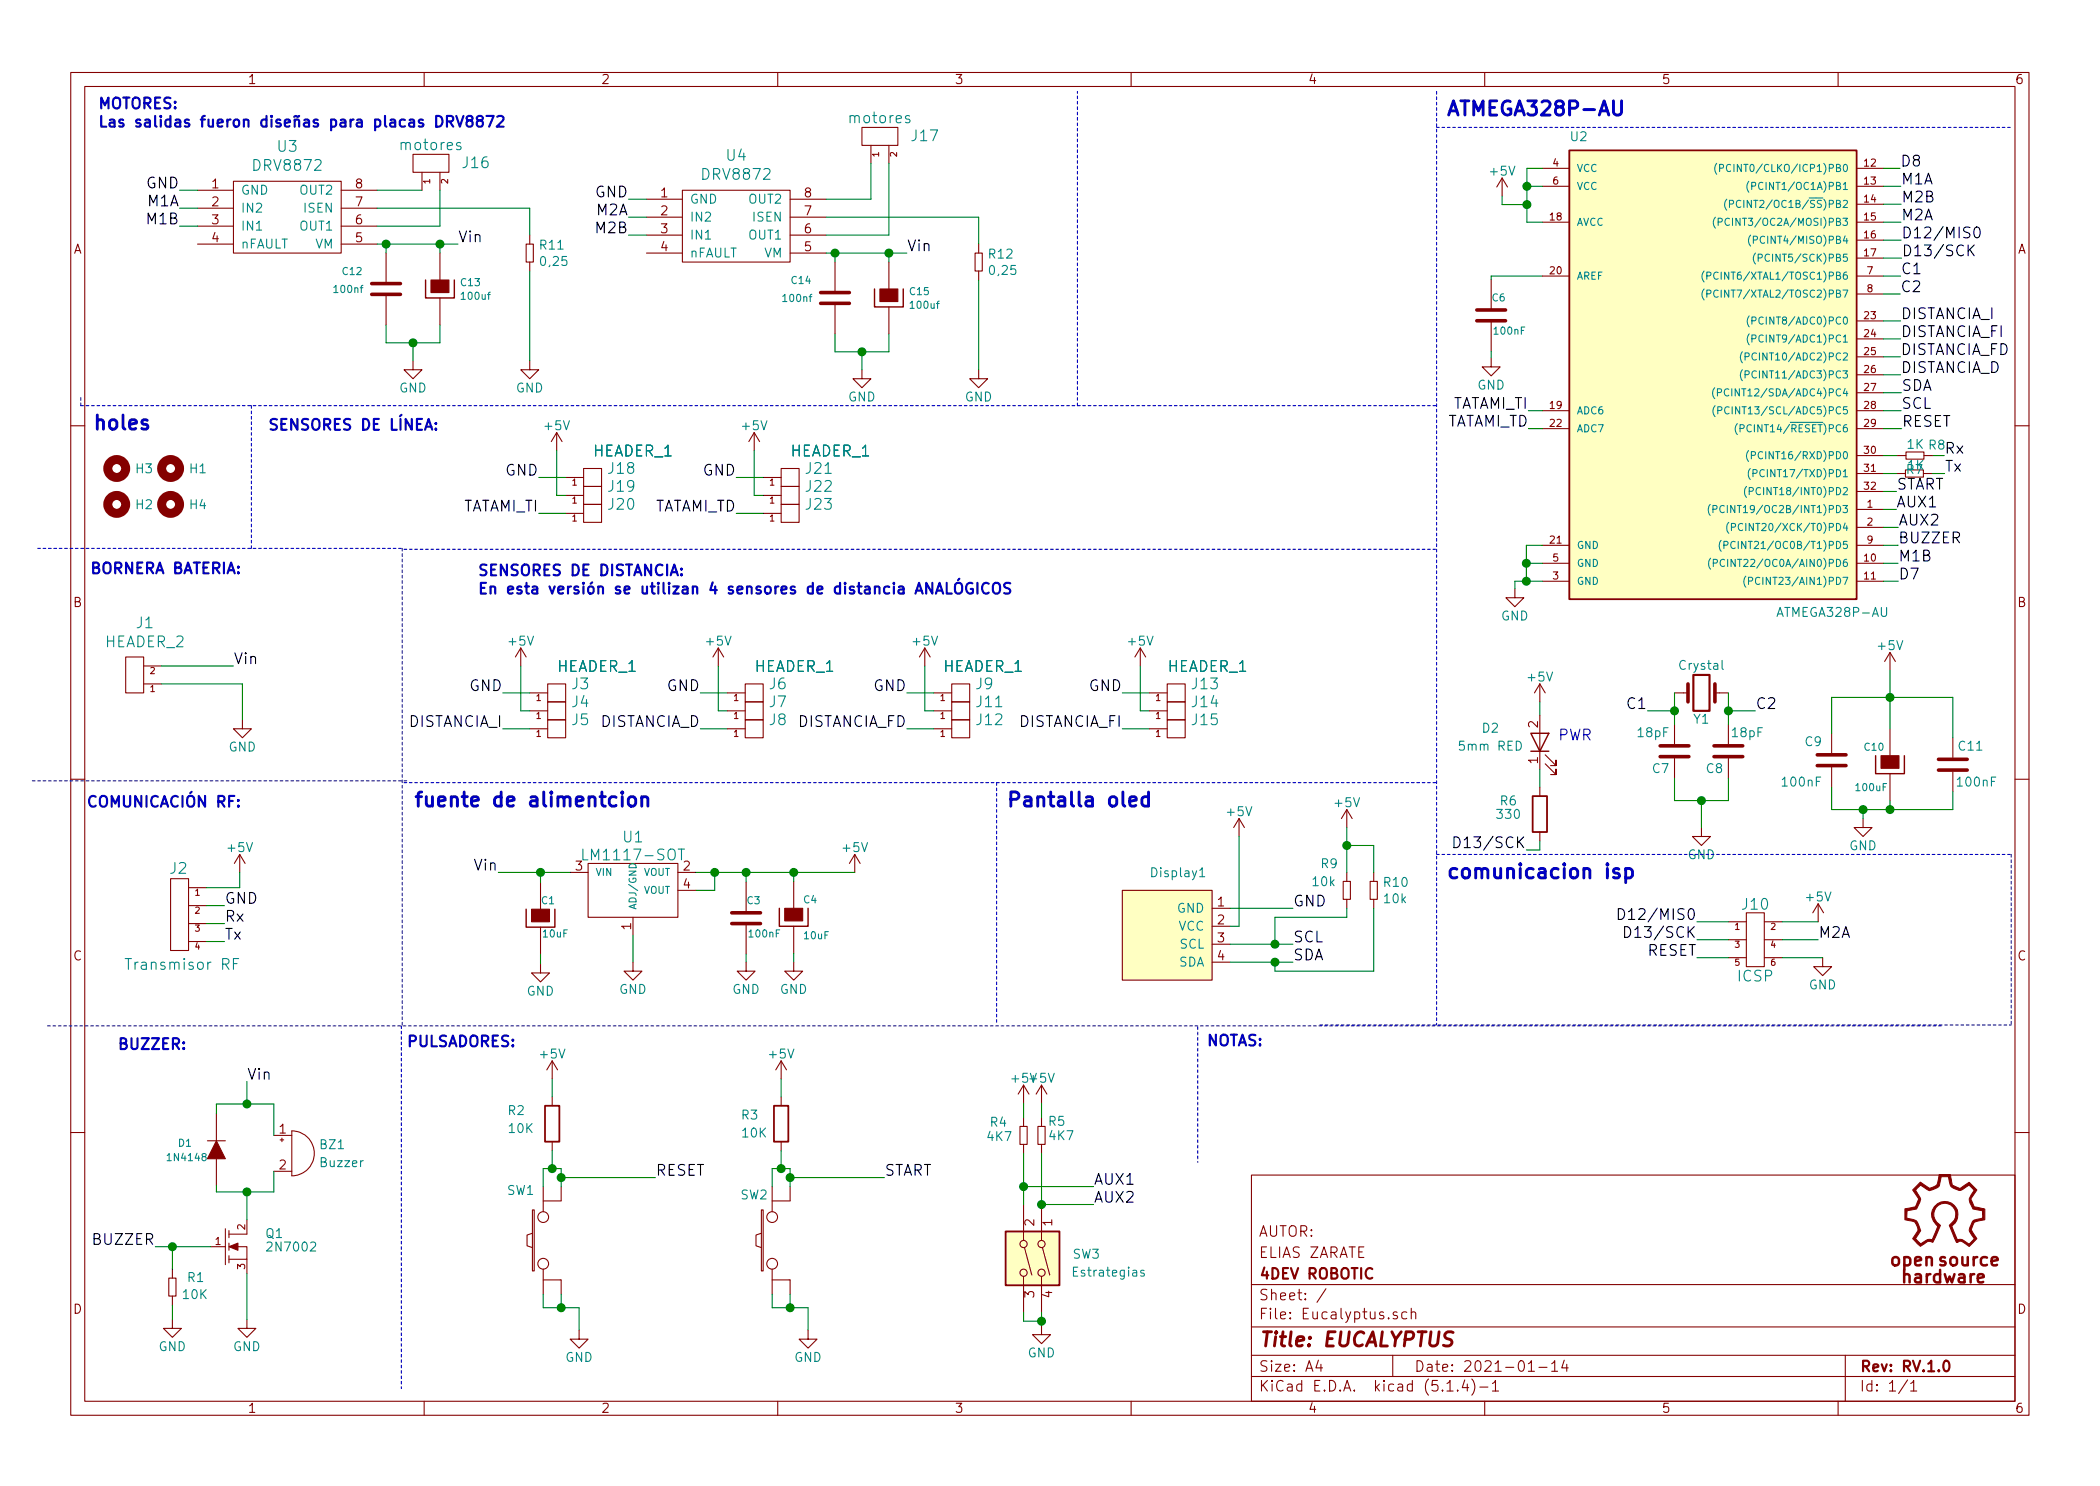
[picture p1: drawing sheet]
<svg xmlns="http://www.w3.org/2000/svg" width="297mm" height="210mm" viewBox="0 0 297 210" stroke-linecap="round" stroke-linejoin="round" font-family="sans-serif">
<defs><g id="words">
<g font-size="2.8" fill="#0000c2">
<text x="204.5" y="16.4">ATMEGA328P-AU</text>
<text x="14.3" y="60.8">holes</text>
<text x="58.4" y="114.2">fuente de alimentcion</text>
<text x="142.2" y="114.2">Pantalla oled</text>
<text x="204.5" y="124.3">comunicacion isp</text>
</g>
<text font-size="2.8" fill="#840000" x="178" y="190.5">Title: EUCALYPTUS</text>
<g font-size="2.5" fill="#840000">
<text x="267.6" y="179.1">open source</text>
<text x="269.4" y="181.6">hardware</text>
</g>
<g font-size="2.1" fill="#0000c2">
<text x="13.8" y="15.4">MOTORES:</text>
<text x="13.8" y="18">Las salidas fueron diseñas para placas DRV8872</text>
<text x="39.2" y="60.9">SENSORES DE LÍNEA:</text>
<text x="12.8" y="81.2">BORNERA BATERIA:</text>
<text x="67.5" y="81.5">SENSORES DE DISTANCIA:</text>
<text x="67.5" y="84.1">En esta versión se utilizan 4 sensores de distancia ANALÓGICOS</text>
<text x="220.3" y="104.8">PWR</text>
<text x="13.2" y="114.2">COMUNICACIÓN RF:</text>
<text x="16.5" y="148.5">BUZZER:</text>
<text x="57.4" y="148.1">PULSADORES:</text>
<text x="170.6" y="148">NOTAS:</text>
</g>
<g font-size="2.1" fill="#008484">
<text x="120.3" y="17.4">motores</text>
<text x="39.3" y="21.5">U3</text>
<text x="56.8" y="21.3">motores</text>
<text x="65.6" y="23.8">J16</text>
<text x="102.8" y="22.8">U4</text>
<text x="129.1" y="20">J17</text>
<text x="36" y="24.2">DRV8872</text>
<text x="99.5" y="25.4">DRV8872</text>
<text x="83.9" y="64.6">HEADER_1</text>
<text x="111.8" y="64.6">HEADER_1</text>
<text x="86.2" y="69.6">J19</text>
<text x="86.2" y="67.1">J18</text>
<text x="114.1" y="69.6">J22</text>
<text x="114.1" y="67.1">J21</text>
<text x="86.2" y="72.1">J20</text>
<text x="114.1" y="72.1">J23</text>
<text x="19.3" y="88.9">J1</text>
<text x="14.9" y="91.6">HEADER_2</text>
<text x="78.8" y="95.1">HEADER_1</text>
<text x="106.8" y="95.1">HEADER_1</text>
<text x="133.4" y="95.1">HEADER_1</text>
<text x="165.2" y="95.1">HEADER_1</text>
<text x="80.9" y="97.5">J3</text>
<text x="80.9" y="100.1">J4</text>
<text x="108.9" y="100.1">J7</text>
<text x="108.9" y="97.5">J6</text>
<text x="138.1" y="97.5">J9</text>
<text x="138.2" y="100.1">J11</text>
<text x="168.7" y="100.1">J14</text>
<text x="168.7" y="97.5">J13</text>
<text x="80.9" y="102.6">J5</text>
<text x="108.9" y="102.6">J8</text>
<text x="138.2" y="102.6">J12</text>
<text x="168.7" y="102.6">J15</text>
<text x="88.2" y="119.2">U1</text>
<text x="24.1" y="123.6">J2</text>
<text x="83.1" y="121.7">LM1117-SOT</text>
<text x="246.5" y="128.7">J10</text>
<text x="18.3" y="137.2">Transmisor RF</text>
<text x="245.8" y="138.9">ICSP</text>
</g>
<g font-size="2.1">
<text x="268.8" y="23.6">D8</text>
<text x="20.7" y="26.7">GND</text>
<text x="20.9" y="29.2">M1A</text>
<text x="84.2" y="27.9">GND</text>
<text x="268.9" y="26.1">M1A</text>
<text x="268.9" y="28.6">M2B</text>
<text x="20.9" y="31.7">M1B</text>
<text x="64.8" y="34.3">Vin</text>
<text x="84.4" y="33">M2B</text>
<text x="84.4" y="30.5">M2A</text>
<text x="128.3" y="35.6">Vin</text>
<text x="268.9" y="31.2">M2A</text>
<text x="268.9" y="33.7">D12/MIS0</text>
<text x="268.8" y="41.3">C2</text>
<text x="268.8" y="38.8">C1</text>
<text x="269" y="36.3">D13/SCK</text>
<text x="268.8" y="45.2">DISTANCIA_I</text>
<text x="268.8" y="47.7">DISTANCIA_FI</text>
<text x="268.8" y="50.2">DISTANCIA_FD</text>
<text x="268.8" y="52.8">DISTANCIA_D</text>
<text x="205.1" y="57.9">TATAMI_TI</text>
<text x="268.9" y="57.9">SCL</text>
<text x="268.9" y="55.3">SDA</text>
<text x="204.2" y="60.4">TATAMI_TD</text>
<text x="269" y="60.4">RESET</text>
<text x="275" y="64.2">Rx</text>
<text x="71.5" y="67.3">GND</text>
<text x="99.4" y="67.3">GND</text>
<text x="268.2" y="71.8">AUX1</text>
<text x="268.2" y="69.3">START</text>
<text x="275.1" y="66.7">Tx</text>
<text x="65.1" y="72.4">TATAMI_TI</text>
<text x="92.1" y="72.4">TATAMI_TD</text>
<text x="268.5" y="76.9">BUZZER</text>
<text x="268.5" y="74.4">AUX2</text>
<text x="268.5" y="79.4">M1B</text>
<text x="268.5" y="82">D7</text>
<text x="33" y="94">Vin</text>
<text x="66.4" y="97.8">GND</text>
<text x="94.3" y="97.8">GND</text>
<text x="123.5" y="97.8">GND</text>
<text x="154" y="97.8">GND</text>
<text x="230.3" y="100.3">C1</text>
<text x="248.3" y="100.3">C2</text>
<text x="57.8" y="102.9">DISTANCIA_I</text>
<text x="84.8" y="102.9">DISTANCIA_D</text>
<text x="112.7" y="102.9">DISTANCIA_FD</text>
<text x="144.1" y="102.9">DISTANCIA_FI</text>
<text x="67.2" y="123.2">Vin</text>
<text x="206.9" y="120">D13/SCK</text>
<text x="31.7" y="127.9">GND</text>
<text x="31.7" y="130.4">Rx</text>
<text x="182.9" y="128.3">GND</text>
<text x="230.6" y="130.2">D12/MIS0</text>
<text x="31.7" y="133">Tx</text>
<text x="182.9" y="135.9">SDA</text>
<text x="182.9" y="133.3">SCL</text>
<text x="231.1" y="132.7">D13/SCK</text>
<text x="232.9" y="135.2">RESET</text>
<text x="257.2" y="132.7">M2A</text>
<text x="34.9" y="152.8">Vin</text>
<text x="92.7" y="166.4">RESET</text>
<text x="125.1" y="166.4">START</text>
<text x="154.7" y="167.6">AUX1</text>
<text x="154.7" y="170.2">AUX2</text>
<text x="13.4" y="176.1">BUZZER</text>
</g>
<g font-size="2.1" fill="#840000">
<text x="178" y="178">ELIAS ZARATE</text>
<text x="178" y="175">AUTOR:</text>
<text x="178" y="184">Sheet: /</text>
<text x="178" y="181">4DEV ROBOTIC</text>
<text x="178" y="186.7">File: Eucalyptus.sch</text>
<text x="178" y="196.9">KiCad E.D.A. kicad (5.1.4)-1</text>
<text x="178" y="194.1">Size: A4</text>
<text x="200" y="194.1">Date: 2021-01-14</text>
<text x="263" y="194.1">Rev: RV.1.0</text>
<text x="263" y="196.9">Id: 1/1</text>
</g>
<g font-size="1.8" fill="#840000">
<text x="35" y="11.9">1</text>
<text x="85" y="11.9">2</text>
<text x="135" y="11.9">3</text>
<text x="185" y="11.9">4</text>
<text x="235" y="11.9">5</text>
<text x="285" y="11.9">6</text>
<text x="30" y="26.7">1</text>
<text x="30" y="29.2">2</text>
<text x="50.3" y="29.2">7</text>
<text x="50.3" y="26.7">8</text>
<text x="93.5" y="27.9">1</text>
<text x="113.8" y="27.9">8</text>
<text x="10.4" y="35.9">A</text>
<text x="30" y="31.7">3</text>
<text x="30" y="34.3">4</text>
<text x="50.3" y="34.3">5</text>
<text x="50.3" y="31.7">6</text>
<text x="93.5" y="30.5">2</text>
<text x="93.5" y="33">3</text>
<text x="93.5" y="35.6">4</text>
<text x="113.8" y="35.6">5</text>
<text x="113.8" y="33">6</text>
<text x="113.8" y="30.5">7</text>
<text x="285.4" y="35.9">A</text>
<text x="10.4" y="85.9">B</text>
<text x="285.4" y="85.9">B</text>
<text x="217.6" y="103" transform="rotate(-90 217.6 103)">2</text>
<text x="217.6" y="108" transform="rotate(-90 217.6 108)">1</text>
<text x="81.4" y="123.2">3</text>
<text x="96.7" y="123.2">2</text>
<text x="96.7" y="125.7">4</text>
<text x="89.3" y="131.5" transform="rotate(-90 89.3 131.5)">1</text>
<text x="172.2" y="128.3">1</text>
<text x="172.2" y="130.8">2</text>
<text x="10.4" y="135.9">C</text>
<text x="172.2" y="133.3">3</text>
<text x="172.2" y="135.9">4</text>
<text x="285.4" y="135.9">C</text>
<text x="39.5" y="160.4">1</text>
<text x="39.5" y="165.5">2</text>
<text x="146.3" y="173.5" transform="rotate(-90 146.3 173.5)">2</text>
<text x="148.8" y="173.5" transform="rotate(-90 148.8 173.5)">1</text>
<text x="10.4" y="185.9">D</text>
<text x="146.3" y="183.6" transform="rotate(-90 146.3 183.6)">3</text>
<text x="148.8" y="183.6" transform="rotate(-90 148.8 183.6)">4</text>
<text x="285.4" y="185.9">D</text>
<text x="35" y="199.9">1</text>
<text x="85" y="199.9">2</text>
<text x="135" y="199.9">3</text>
<text x="185" y="199.9">4</text>
<text x="235" y="199.9">5</text>
<text x="285" y="199.9">6</text>
</g>
<g font-size="1.8" fill="#008484">
<text x="222.2" y="20">U2</text>
<text x="34" y="27.6">GND</text>
<text x="42.5" y="27.6">OUT2</text>
<text x="97.5" y="28.8">GND</text>
<text x="106" y="28.8">OUT2</text>
<text x="210.9" y="24.9">+5V</text>
<text x="34" y="30.1">IN2</text>
<text x="34" y="32.6">IN1</text>
<text x="34" y="35.2">nFAULT</text>
<text x="42.5" y="32.6">OUT1</text>
<text x="43.1" y="30.1">ISEN</text>
<text x="44.6" y="35.2">VM</text>
<text x="76.4" y="35.3">R11</text>
<text x="97.5" y="31.4">IN2</text>
<text x="97.5" y="33.9">IN1</text>
<text x="106" y="33.9">OUT1</text>
<text x="106.6" y="31.4">ISEN</text>
<text x="76.6" y="37.6">0,25</text>
<text x="97.5" y="36.4">nFAULT</text>
<text x="108.1" y="36.4">VM</text>
<text x="139.9" y="36.6">R12</text>
<text x="140.1" y="38.9">0,25</text>
<text x="56.5" y="55.5">GND</text>
<text x="73" y="55.5">GND</text>
<text x="120" y="56.8">GND</text>
<text x="136.5" y="56.8">GND</text>
<text x="209" y="55.1">GND</text>
<text x="77.1" y="60.9">+5V</text>
<text x="105.1" y="60.9">+5V</text>
<text x="269.8" y="63.5">1K R8</text>
<text x="19.3" y="67">H3</text>
<text x="26.9" y="67">H1</text>
<text x="269.9" y="66.5">1K</text>
<text x="19.3" y="72.1">H2</text>
<text x="26.9" y="72.1">H4</text>
<text x="212.3" y="87.8">GND</text>
<text x="251.7" y="87.3">ATMEGA328P-AU</text>
<text x="72.1" y="91.4">+5V</text>
<text x="100" y="91.4">+5V</text>
<text x="129.2" y="91.4">+5V</text>
<text x="159.7" y="91.4">+5V</text>
<text x="237.7" y="94.8">Crystal</text>
<text x="265.7" y="92">+5V</text>
<text x="216.2" y="96.4">+5V</text>
<text x="32.3" y="106.3">GND</text>
<text x="206.7" y="106.2">5mm RED</text>
<text x="209.7" y="103.7">D2</text>
<text x="231.7" y="104.3">18pF</text>
<text x="239.6" y="102.4">Y1</text>
<text x="245.1" y="104.3">18pF</text>
<text x="255.4" y="105.6">C9</text>
<text x="277.1" y="106.2">C11</text>
<text x="212.2" y="114">R6</text>
<text x="233.8" y="109.4">C7</text>
<text x="241.4" y="109.4">C8</text>
<text x="252.2" y="111.3">100nF</text>
<text x="277" y="111.3">100nF</text>
<text x="173.7" y="115.5">+5V</text>
<text x="188.9" y="114.2">+5V</text>
<text x="211.9" y="115.9">330</text>
<text x="32.3" y="120.6">+5V</text>
<text x="119.3" y="120.6">+5V</text>
<text x="163" y="124.1">Display1</text>
<text x="185.8" y="125.4">10k</text>
<text x="186.9" y="122.9">R9</text>
<text x="195.8" y="125.5">R10</text>
<text x="238.7" y="121.6">GND</text>
<text x="261.6" y="120.3">GND</text>
<text x="166.5" y="129.2">GND</text>
<text x="166.7" y="131.7">VCC</text>
<text x="195.9" y="127.8">10k</text>
<text x="255.6" y="127.6">+5V</text>
<text x="166.7" y="136.8">SDA</text>
<text x="166.9" y="134.2">SCL</text>
<text x="74.5" y="140.9">GND</text>
<text x="87.6" y="140.6">GND</text>
<text x="103.6" y="140.6">GND</text>
<text x="110.3" y="140.6">GND</text>
<text x="255.9" y="140">GND</text>
<text x="76.5" y="149.8">+5V</text>
<text x="108.9" y="149.8">+5V</text>
<text x="143.2" y="153.2">+5V+5V</text>
<text x="71.9" y="157.8">R2</text>
<text x="72" y="160.3">10K</text>
<text x="104.9" y="158.4">R3</text>
<text x="105.1" y="161">10K</text>
<text x="139.7" y="161.5">4K7</text>
<text x="140.1" y="159.4">R4</text>
<text x="148.4" y="159.3">R5</text>
<text x="148.5" y="161.3">4K7</text>
<text x="45.3" y="162.6">BZ1</text>
<text x="45.4" y="165.1">Buzzer</text>
<text x="71.8" y="169.1">SW1</text>
<text x="104.8" y="169.7">SW2</text>
<text x="37.6" y="175.2">Q1</text>
<text x="38.1" y="177.1">2N7002</text>
<text x="151.8" y="178.1">SW3</text>
<text x="25.9" y="183.8">10K</text>
<text x="26.6" y="181.4">R1</text>
<text x="152.1" y="180.6">Estrategias</text>
<text x="22.4" y="191.2">GND</text>
<text x="33" y="191.2">GND</text>
<text x="80" y="192.7">GND</text>
<text x="112.3" y="192.7">GND</text>
<text x="145.4" y="192.1">GND</text>
</g>
<text font-size="1.8" x="269.7" y="67.1">R7</text>
<g font-size="1.4" fill="#840000">
<text x="219.7" y="23.6">4</text>
<text x="263.7" y="23.6">12</text>
<text x="219.7" y="26.1">6</text>
<text x="263.7" y="26.1">13</text>
<text x="263.7" y="28.6">14</text>
<text x="219.3" y="31.2">18</text>
<text x="263.7" y="31.2">15</text>
<text x="263.7" y="33.7">16</text>
<text x="219.3" y="38.8">20</text>
<text x="263.7" y="36.3">17</text>
<text x="264.1" y="38.8">7</text>
<text x="264.1" y="41.3">8</text>
<text x="263.7" y="45.2">23</text>
<text x="263.7" y="47.7">24</text>
<text x="263.7" y="50.2">25</text>
<text x="263.7" y="52.8">26</text>
<text x="219.3" y="57.9">19</text>
<text x="263.7" y="55.3">27</text>
<text x="263.7" y="57.9">28</text>
<text x="219.3" y="60.4">22</text>
<text x="263.7" y="60.4">29</text>
<text x="263.7" y="64.2">30</text>
<text x="263.7" y="66.7">31</text>
<text x="263.7" y="69.3">32</text>
<text x="264.1" y="71.8">1</text>
<text x="219.3" y="76.9">21</text>
<text x="264.1" y="74.4">2</text>
<text x="264.1" y="76.9">9</text>
<text x="219.7" y="82">3</text>
<text x="219.7" y="79.4">5</text>
<text x="263.7" y="79.4">10</text>
<text x="263.7" y="82">11</text>
<text x="34.7" y="174" transform="rotate(-90 34.7 174)">2</text>
<text x="30.5" y="176.1">1</text>
<text x="34.7" y="179.6" transform="rotate(-90 34.7 179.6)">3</text>
</g>
<g font-size="1.4" fill="#008484">
<text x="223" y="24.3">VCC</text>
<text x="223" y="26.9">VCC</text>
<text x="244.9" y="24.3">(PCINT0/CLKO/ICP1)PB0</text>
<text x="246.3" y="29.4">(PCINT2/OC1B/SS)PB2</text>
<text x="248.5" y="26.9">(PCINT1/OC1A)PB1</text>
<text x="223" y="31.9">AVCC</text>
<text x="244.5" y="31.9">(PCINT3/OC2A/MOSI)PB3</text>
<text x="248.9" y="34.5">(PCINT4/MISO)PB4</text>
<text x="47.4" y="41.4">100nf</text>
<text x="48.5" y="38.9">C12</text>
<text x="65.3" y="40.5">C13</text>
<text x="112" y="40.2">C14</text>
<text x="128.8" y="41.8">C15</text>
<text x="223" y="39.6">AREF</text>
<text x="242.9" y="39.6">(PCINT6/XTAL1/TOSC1)PB6</text>
<text x="249.5" y="37">(PCINT5/SCK)PB5</text>
<text x="65.4" y="42.4">100uf</text>
<text x="110.9" y="42.7">100nf</text>
<text x="128.9" y="43.7">100uf</text>
<text x="211.1" y="42.6">C6</text>
<text x="211.5" y="47.3">100nF</text>
<text x="242.9" y="42.1">(PCINT7/XTAL2/TOSC2)PB7</text>
<text x="248.6" y="45.9">(PCINT8/ADC0)PC0</text>
<text x="247.8" y="51">(PCINT10/ADC2)PC2</text>
<text x="247.8" y="53.5">(PCINT11/ADC3)PC3</text>
<text x="248.6" y="48.5">(PCINT9/ADC1)PC1</text>
<text x="223" y="58.6">ADC6</text>
<text x="244.4" y="56.1">(PCINT12/SDA/ADC4)PC4</text>
<text x="244.6" y="58.6">(PCINT13/SCL/ADC5)PC5</text>
<text x="223" y="61.2">ADC7</text>
<text x="247" y="61.2">(PCINT14/RESET)PC6</text>
<text x="248.7" y="65">(PCINT16/RXD)PD0</text>
<text x="248.6" y="70">(PCINT18/INT0)PD2</text>
<text x="248.9" y="67.5">(PCINT17/TXD)PD1</text>
<text x="223" y="77.7">GND</text>
<text x="244.3" y="72.6">(PCINT19/OC2B/INT1)PD3</text>
<text x="245.7" y="77.7">(PCINT21/OC0B/T1)PD5</text>
<text x="246.7" y="75.1">(PCINT20/XCK/T0)PD4</text>
<text x="223" y="82.7">GND</text>
<text x="223" y="80.2">GND</text>
<text x="244.1" y="80.2">(PCINT22/OC0A/AIN0)PD6</text>
<text x="248.5" y="82.7">(PCINT23/AIN1)PD7</text>
<text x="263.8" y="106.2">C10</text>
<text x="262.6" y="111.9">100uF</text>
<text x="84.2" y="123.9">VIN</text>
<text x="91" y="123.9">VOUT</text>
<text x="76.6" y="127.9">C1</text>
<text x="90" y="128.8" transform="rotate(-90 90 128.8)">ADJ/GND</text>
<text x="91" y="126.5">VOUT</text>
<text x="105.7" y="127.9">C3</text>
<text x="113.7" y="127.8">C4</text>
<text x="76.9" y="132.6">10uF</text>
<text x="106.1" y="132.6">100nF</text>
<text x="113.8" y="132.9">10uF</text>
<text x="24" y="164.3">1N4148</text>
<text x="25.3" y="162.2">D1</text>
</g>
<g font-size="1.2" fill="#840000">
<text x="124.3" y="22.2" transform="rotate(-90 124.3 22.2)">1</text>
<text x="126.9" y="22.2" transform="rotate(-90 126.9 22.2)">2</text>
<text x="60.8" y="26" transform="rotate(-90 60.8 26)">1</text>
<text x="63.4" y="26" transform="rotate(-90 63.4 26)">2</text>
<text x="80.9" y="71.2">1</text>
<text x="80.9" y="68.7">1</text>
<text x="108.9" y="71.2">1</text>
<text x="108.9" y="68.7">1</text>
<text x="80.9" y="73.8">1</text>
<text x="108.9" y="73.8">1</text>
<text x="21.3" y="95.4">2</text>
<text x="21.3" y="97.9">1</text>
<text x="75.9" y="99.2">1</text>
<text x="75.9" y="101.7">1</text>
<text x="103.8" y="101.7">1</text>
<text x="103.8" y="99.2">1</text>
<text x="133" y="101.7">1</text>
<text x="133" y="99.2">1</text>
<text x="163.5" y="101.7">1</text>
<text x="163.5" y="99.2">1</text>
<text x="75.9" y="104.3">1</text>
<text x="103.8" y="104.3">1</text>
<text x="133" y="104.3">1</text>
<text x="163.5" y="104.3">1</text>
<text x="27.6" y="126.7">1</text>
<text x="27.6" y="129.3">2</text>
<text x="27.6" y="131.8">3</text>
<text x="245.4" y="131.6">1</text>
<text x="250.5" y="131.6">2</text>
<text x="27.6" y="134.4">4</text>
<text x="245.4" y="134.1">3</text>
<text x="245.4" y="136.6">5</text>
<text x="250.5" y="134.1">4</text>
<text x="250.5" y="136.6">6</text>
</g>
</g></defs>
<g fill="none" stroke="#840000" stroke-width=".15">
<path d="M10 10.3h277v189.9h-277zM12 12.2h273v186.1h-273zM60 10.3v1.9M110 10.3v1.9M121.9 18h5.1v2.6h-5.1zM160 10.3v1.9M210 10.3v1.9M260 10.3v1.9M27.9 26.9h5.1M27.9 29.5h5.1M27.9 32h5.1M27.9 34.5h5.1"/>
<path d="M33 25.6h15.3v10.2h-15.3zM48.3 26.9h5M48.3 29.5h5M48.3 32h5M48.3 34.5h5M54.6 35.8v4.3M58.4 21.8h5.1v2.6h-5.1zM59.7 24.4v2.5M62.2 24.4v2.5M62.2 35.8v3.8M74.4 34.5h1v2.6h-1zM74.9 33.3v1.2"/>
<path d="M74.9 37.1v1.2M91.4 28.2h5.1M91.4 30.7h5.1M91.4 33.3h5.1M91.4 35.8h5.1M96.5 26.9h15.3v10.2h-15.3zM111.8 28.2h5M111.8 30.7h5M111.8 33.3h5M111.8 35.8h5M118.1 37.1v4.3M123.2 20.6v2.5"/>
<path d="M125.7 20.6v2.5M125.7 37.1v3.8M137.9 35.8h1v2.5h-1zM138.4 34.5v1.3M138.4 38.3v1.3M210.9 39.5v4.4M212.5 25.2l-.8 1.3M212.5 25.2v2.5M212.5 25.2l.7 1.3M218.2 23.8h3.8M218.2 26.4h3.8M218.2 31.4h3.8"/>
<path d="M218.2 39.1h3.8M262.6 23.8h3.8M262.6 26.4h3.8M262.6 28.9h3.8M262.6 31.4h3.8M262.6 34h3.8M262.6 36.5h3.8M262.6 39.1h3.8M54.6 41.7v4.3M58.4 51v1.3h1.3l-1.3 1.3-1.3-1.3h1.3M62.2 42.2v3.8M74.9 51v1.3h1.3l-1.3 1.3-1.2-1.3h1.2"/>
<path d="M118.1 42.9v4.3M121.9 52.3v1.3h1.3l-1.3 1.3-1.3-1.3h1.3M125.7 43.4v3.8M138.4 52.3v1.3h1.3l-1.3 1.3-1.2-1.3h1.2M210.9 50.6v1.3h1.3l-1.3 1.3-1.2-1.3h1.2M210.9 45.4v4.3M218.2 58.1h3.8M262.6 58.1h3.8M262.6 45.4h3.8M262.6 47.9h3.8M262.6 50.5h3.8M262.6 53h3.8"/>
<path d="M262.6 55.6h3.8M262.6 41.6h3.8M10 60.2h2M78.7 61.2l-.7 1.3M78.7 61.2v2.5M78.7 61.2l.8 1.3M80 72.6h2.5M80 70.1h2.5M80 67.6h2.5M82.5 68.8h2.6v2.6h-2.6zM82.5 71.4h2.6v2.5h-2.6zM82.5 66.3h2.6v2.5h-2.6z"/>
<path d="M106.7 61.2l-.8 1.3M106.7 61.2v2.5M106.7 61.2l.7 1.3M107.9 72.6h2.6M107.9 70.1h2.6M107.9 67.6h2.6M110.5 71.4h2.5v2.5h-2.5zM110.5 68.8h2.5v2.6h-2.5zM110.5 66.3h2.5v2.5h-2.5zM218.2 79.7h3.8M218.2 77.2h3.8M218.2 60.6h3.8"/>
<path d="M262.6 64.5h3.8M262.6 72.1h3.8M262.6 79.7h3.8M262.6 74.6h3.8M262.6 77.2h3.8M262.6 60.6h3.8M262.6 67h3.8M262.6 69.5h3.8M268.3 64.5h1.3M269.6 64h2.5v1h-2.5zM272.1 64.5h1.3M285 60.2h2"/>
<path d="M17.8 93h2.5v5h-2.5zM20.3 96.8h2.6M20.3 94.2h2.6M73.7 91.7l-.8 1.3M73.7 91.7v2.5M73.7 91.7l.7 1.3M74.9 98h2.6M77.5 96.8h2.5v2.5h-2.5zM77.5 99.3h2.5v2.5h-2.5zM101.6 91.7l-.8 1.3M101.6 91.7v2.5M101.6 91.7l.8 1.3"/>
<path d="M102.9 98h2.5M105.4 99.3h2.5v2.5h-2.5zM105.4 96.8h2.5v2.5h-2.5zM130.8 91.7l-.8 1.3M130.8 91.7v2.5M130.8 91.7l.8 1.3M132.1 98h2.5M134.6 99.3h2.6v2.5h-2.6zM134.6 96.8h2.6v2.5h-2.6zM161.3 91.7l-.8 1.3M161.3 91.7v2.5M161.3 91.7l.8 1.3"/>
<path d="M162.6 98h2.5M165.1 99.3h2.5v2.5h-2.5zM165.1 96.8h2.5v2.5h-2.5zM214.3 83.3v1.3h1.2l-1.2 1.2-1.3-1.2h1.3M217.8 96.8v2.5M217.8 96.8l-.8 1.2M217.8 96.8l.8 1.2M218.2 82.2h3.8M236.9 98h1.9M242.6 98h1.9M262.6 82.2h3.8M267.3 92.3l-.7 1.3"/>
<path d="M267.3 92.3v2.6M267.3 92.3l.8 1.3M10 110.3h2M34.3 101.8v1.3h1.3l-1.3 1.3-1.3-1.3h1.3M74.9 103.1h2.6M74.9 100.6h2.6M77.5 101.8h2.5v2.6h-2.5zM102.9 103.1h2.5M102.9 100.6h2.5M105.4 101.8h2.5v2.6h-2.5zM132.1 103.1h2.5M132.1 100.6h2.5"/>
<path d="M134.6 101.8h2.6v2.6h-2.6zM162.6 103.1h2.5M162.6 100.6h2.5M165.1 101.8h2.5v2.6h-2.5zM175.3 115.8l-.8 1.3M175.3 115.8v2.6M175.3 115.8l.7 1.3M190.5 114.5l-.8 1.3M190.5 114.5v2.6M190.5 114.5l.8 1.3M217.8 101.2v7.6M217.8 111.4v1.2"/>
<path d="M217.8 117.7v1.3M218.6 108.1l1.5 1.5v-.8v.8h-.8M218.6 106.8l1.5 1.5v-.7v.7h-.8M236.9 102.5v2.8M236.9 107.3v2.8M240.7 117.1v1.3h1.2l-1.2 1.2-1.3-1.2h1.3M244.5 102.5v2.8M244.5 107.3v2.8M259.1 103.8v2.7M259.1 108.6v2.8M263.5 115.8v1.3h1.3l-1.3 1.3-1.2-1.3h1.2M267.3 103.1v3.8"/>
<path d="M267.3 109.5v3.8M276.2 104.4v2.8M276.2 109.2v2.8M285 110.3h2M24.1 124.3h2.6v10.2h-2.6zM26.7 125.6h2.5M26.7 128.1h2.5M26.7 130.7h2.5M26.7 133.2h2.5M33.9 120.9l-.8 1.3M33.9 120.9v2.5M33.9 120.9l.8 1.3"/>
<path d="M76.5 136.4v1.3h1.2l-1.2 1.2-1.3-1.2h1.3M76.5 124.8v3.8M76.5 131.2v3.8M80.6 123.4h2.6M83.2 122.2h12.7v7.6h-12.7zM89.5 136.1v1.3h1.3l-1.3 1.3-1.2-1.3h1.2M89.5 129.8v2.5M95.9 123.4h2.5M95.9 126h2.5M105.5 136.1v1.3h1.3l-1.3 1.3-1.2-1.3h1.2M105.5 124.8v4.4M105.5 130.7v4.3"/>
<path d="M112.3 136.1v1.3h1.2l-1.2 1.3-1.3-1.3h1.3M112.3 124.7v3.8M112.3 131.1v3.8M120.9 120.9l-.8 1.3M120.9 120.9v2.5M120.9 120.9l.8 1.3M158.7 126h12.7v12.7h-12.7zM171.4 128.5h2.6M171.4 131.1h2.6M171.4 133.6h2.6M171.4 136.1h2.6M190 124.7h1v2.5h-1z"/>
<path d="M190.5 123.4v1.3M190.5 127.2v1.3M193.8 124.7h1v2.5h-1zM194.3 123.4v1.3M194.3 127.2v1.3M244.5 130.4h2.5M244.5 133h2.5M244.5 135.5h2.5M247 129.2h2.6v7.6h-2.6zM249.6 130.4h2.5M249.6 133h2.5M249.6 135.5h2.5"/>
<path d="M257.2 127.9l-.8 1.3M257.2 127.9v2.5M257.2 127.9l.7 1.3M257.8 135.5v1.3h1.3l-1.3 1.2-1.3-1.2h1.3M30.6 157.6v3.8M78.1 150.1v2.5M78.1 155.2v1.3M78.1 150.1l-.8 1.3M78.1 150.1l.8 1.3M110.5 150.1v2.5M110.5 155.2v1.3M110.5 150.1l-.8 1.3"/>
<path d="M110.5 150.1l.8 1.3M144.3 159.4h1v2.5h-1zM144.8 153.5v2.6M144.8 158.1v1.3M144.8 153.5l-.8 1.3M144.8 153.5l.7 1.3M146.8 159.4h1v2.5h-1zM147.3 153.5v2.6M147.3 158.1v1.3M147.3 153.5l-.7 1.3M147.3 153.5l.8 1.3M10 160.2h2"/>
<path d="M24.4 179.6v1.2M29.3 161.4h2.6M29.8 176.4h2.1M30.6 164v3.8M33.7 176.4h1.2v1.8h-2.5M34.9 172.6v2h-2.5M34.9 178.2v2M38.7 160.6h2.6M38.7 165.7h2.6M39.6 161.3h.5M39.9 161v.5M41.3 160a3.2 3.2 0 0 1 3.1 3.2 3.2 3.2 0 0 1-3.1 3.2z"/>
<path d="M75.3 171.2h.3v8.6h-.3zM75.3 174.5l-.8 .2v1.6l.8 .2M76.8 169.9h2.6M76.8 167.9v3.5M76.8 179.6v3.5M78.1 161.5v1.3M79.4 167.9v2M107.7 171.2h.2v8.6h-.2zM107.7 174.5l-.8 .2v1.6l.8 .2M109.2 169.9h2.6M109.2 167.9v3.5M109.2 179.6v3.5"/>
<path d="M110.5 161.5v1.3M111.8 167.9v2M144.8 161.9v1.3M144.8 170.4v5.1M144.9 176.5l1 3.9M147.3 161.9v1.3M147.3 170.4v5.1M147.4 176.5l1.1 3.9M177 166.3h108v32h-108zM285 160.2h2M23.9 180.8h1v2.6h-1zM24.4 186.7v1.3h1.3l-1.3 1.2-1.3-1.2h1.3"/>
<path d="M24.4 183.4v1.3M34.9 186.7v1.3h1.3l-1.3 1.2-1.2-1.2h1.2M60 198.3v1.9M76.8 181.1h2.6M79.4 181.1v2M81.9 188.2v1.3h1.3l-1.3 1.2-1.3-1.2h1.3M109.2 181.1h2.6M110 198.3v1.9M111.8 181.1v2M114.3 188.2v1.3h1.3l-1.3 1.2-1.3-1.2h1.3M144.8 180.6v5.1M147.3 187.6v1.2h1.3l-1.3 1.3-1.3-1.3h1.3"/>
<path d="M147.3 180.6v5.1M160 198.3v1.9M177 194.8h108M177 191.8h108M177 187.8h108M177 181.8h108M186.5 192.5l-.4 1h1M186.8 193v1M187.6 182.3l-1.3 2M197 191.8v3M197.6 185.7l-.3-.1-.2 .3a.48 .48 0 0 0 .5 .3l.1 .1-.1 .2-.1 .1-.4-.1M199 185.7a.53 .53 0 0 0-.7 0v.8a.53 .53 0 0 0 .7 0"/>
<path d="M199.6 185.7a.38 .38 0 0 1 .7 .1v.8M199.6 185.1v1.5M204.7 196.8h.8M206.2 196.7v.1l-.1-.1h.1v.1M207.2 195.2l-.4 1.1h.9M207.5 195.8v1M208.2 195.1a1.71 1.71 0 0 1 0 2.3M209.3 196.3h1.2M210 198.3v1.9M211.1 195.8l.3-.3 .1-.2v1.5M211.1 196.8h.9M216.2 194h.8"/>
<path d="M217.7 193.5h1.1M219.5 193l.4-.5v1.5M219.5 194h.8M221.3 192.5l-.4 1h.9M221.6 193v1M260 198.3v1.9M261 191.8v6.5M269.8 195.2l-1.2 2M270.3 195.8l.3-.3 .1-.2v1.5M270.3 196.8h.8"/>
<circle cx="76.8" cy="172.2" r=".76"/>
<circle cx="76.8" cy="178.8" r=".76"/>
<circle cx="109.2" cy="172.2" r=".76"/>
<circle cx="109.2" cy="178.8" r=".76"/>
<circle cx="144.8" cy="176" r=".51"/>
<circle cx="147.3" cy="176" r=".51"/>
<circle cx="144.8" cy="180.1" r=".51"/>
<circle cx="147.3" cy="180.1" r=".51"/>
</g>
<path d="M239.5 95.5h2.3v5.1h-2.3zM275.1 192.6a.36 .36 0 0 1 .6 .2 .77 .77 0 0 1-.5 1.2 1 1 0 0 1-.1-1.4z" fill="none" stroke="#840000" stroke-width=".3"/>
<path d="M205.5 188.5l-.7-.1a.5 .5 0 0 0-.4 .5 .5 .5 0 0 0 .3 .5l.4 .1a.48 .48 0 0 1 .3 .5 .48 .48 0 0 1-.5 .4l-.7-.1" fill="none" stroke="#840000" stroke-width=".41"/>
<g fill="#840000" stroke="#840000" stroke-width=".15">
<path d="M31.9 173.9v5z"/>
<path d="M32.4 177.7v1z"/>
<path d="M32.4 175.9v1z"/>
<path d="M32.4 174.1v1z"/>
<path d="M32.4 176.4l1.3-.5v1z"/>
<path d="M61 39.6h2.5v1.8h-2.5z"/>
<path d="M124.5 40.9h2.5v1.8h-2.5z"/>
<path d="M30.6 161.4l1.3 2.6h-2.6z"/>
<path d="M111 128.5h2.5v1.8h-2.5z"/>
<path d="M75.2 128.6h2.5v1.8h-2.5z"/>
<path d="M266.1 106.9h2.5v1.8h-2.5z"/>
</g>
<path d="M271.6 167.3l1.3 .8 .5-.1a1.01 1.01 0 0 0 .8-1.2l.1-.6h1.6l.2 1.5 1.1 .5 1.3-.9 1.1 1.1-.8 1.2 .4 1.2 1.2 .2v.9v-.6l-1.3-.2a2.71 2.71 0 0 1-.6-1.5l.7-1.2-.7-.7-.9 .6a1.45 1.45 0 0 1-1.6-.4l-.2-.3-.2-1.1h-1l-.2 .9a.81 .81 0 0 1-.8 .8l-.3 .1a.85 .85 0 0 1-1-.2l-.6-.4-.1 .1-.6 .6 .3 .6a.99 .99 0 0 1 .1 1.5l-.3 .6-1.4 .2v1.1l.5 .1a1.21 1.21 0 0 1 1.3 1.1l.2 .5-.8 1.2 .8 .7 1-.6h.6l.8-1.9a1.9 1.9 0 0 1-.2-3 1.9 1.9 0 0 1 3 .7 2.07 2.07 0 0 1-.8 2.3l.8 1.9h.3a.95 .95 0 0 1 .8 .3l.5 .3 .8-.7-.6-.8a.83 .83 0 0 1 .1-1.2 .8 .8 0 0 1 .8-.8l.8-.1v-1.4l.3 .1v1.5l-1.2 .3a1.47 1.47 0 0 0-.6 1.2l.7 1.2-1.1 1.1-.5-.4a.73 .73 0 0 0-1.2-.2l-.1-.1-1-2.3a1.85 1.85 0 0 0 .9-1.8 1.57 1.57 0 0 0-2.3-1.1 1.57 1.57 0 0 0-.2 2.6l.4 .3-1.1 2.4a.91 .91 0 0 0-1.2 .2l-.6 .3-.4-.4-.7-.6 .4-.6a1.21 1.21 0 0 0-.1-1.8l-1.4-.3v-1.6l1.5-.3 .5-1.1-.9-1.2z" fill="#840000" stroke="#840000" stroke-width=".14"/>
<g fill="none" stroke="#840000" stroke-width=".51">
<path d="M52.6 41.7h4M52.6 40.1h4M116.1 42.9h4M116.1 41.4h4M208.9 45.4h4.1M208.9 43.9h4.1M238.8 96.8v2.5M242.6 96.8v2.5M234.8 105.5h4.1M234.8 107.1h4.1M242.4 105.5h4.1M242.4 107.1h4.1"/>
<path d="M257 106.8h4.1M257 108.3h4.1M274.2 107.4h4.1M274.2 109h4.1M103.5 130.7h4.1M103.5 129.2h4.1"/>
</g>
<path d="M60.2 39.6v2.6h4.1v-2.6M123.7 40.9v2.5h4.1v-2.5M216.5 103.8h2.6l-1.3 2.5zM216.5 106.3h2.6M265.3 106.9v2.6h4.1v-2.6M74.4 128.6v2.6h4.1v-2.6M110.2 128.5v2.6h4.1v-2.6" fill="none" stroke="#840000" stroke-width=".2"/>
<path d="M222 21.3h40.6v63.5h-40.6zM216.8 112.6h2v5.1h-2zM77.1 156.5h2v5h-2zM109.5 156.5h2v5h-2zM142.2 174.2h7.7v7.7h-7.7z" fill="none" stroke="#840000" stroke-width=".25"/>
<g fill="none" stroke="#840000" stroke-width="1.3">
<circle cx="16.5" cy="66.3" r="1.27"/>
<circle cx="16.5" cy="71.4" r="1.27"/>
<circle cx="24.1" cy="66.3" r="1.27"/>
<circle cx="24.1" cy="71.4" r="1.27"/>
</g>
<g fill="#ffffc2" stroke="#ffffc2" stroke-width=".14">
<path d="M158.7 126h12.7v12.7h-12.7z"/>
<path d="M222 21.3h40.6v63.5h-40.6z"/>
<path d="M142.2 174.2h7.7v7.7h-7.7z"/>
</g>
<g fill="none" stroke="#008484" stroke-width=".15">
<path d="M128.7 16.4h-.4l-.2 .2v.2l.6 .1v.2v.2l-.2 .1-.4-.1M65.2 20.2h-.4l-.2 .2v.2l.6 .1v.2v.2l-.2 .1-.4-.1M241 38.3a1.13 1.13 0 0 0 0 1.6M241.4 39h.5l.1-.2v-.2l-.6-.1v1M242.6 30.7a1.13 1.13 0 0 0 0 1.6M242.8 23.1a1.2 1.2 0 0 0 0 1.6M243 31.4h.5l.1-.2v-.2l-.6-.1v1M243 38.6a.47 .47 0 0 0-.6 .4 .47 .47 0 0 0 .6 .5v-.1M243.2 23.8l.5-.1v-.4h-.5v1M244.2 28.2a1.13 1.13 0 0 0 0 1.5M244.6 28.9l.5-.1 .1-.1v-.3l-.6-.1v1.1M244.6 31a.47 .47 0 0 0-.6 .4 .47 .47 0 0 0 .6 .4"/>
<path d="M244.8 23.3a.4 .4 0 0 0-.5 0 .4 .4 0 0 0-.1 .5 .37 .37 0 0 0 .2 .4 .37 .37 0 0 0 .4 0M246.2 28.4a.49 .49 0 0 0-.6 .4 .49 .49 0 0 0 .4 .6l.2-.1M247.4 25.6a1.2 1.2 0 0 0 0 1.6M247.6 33.3a1.13 1.13 0 0 0 0 1.5M247.8 26.3h.5v-.4l-.5-.1v1M248 34l.5-.1 .1-.1-.1-.3-.5-.1v1M248.3 35.8a1.13 1.13 0 0 0 0 1.6M248.7 36.5l.5-.1 .1-.1-.1-.3h-.5v1M241 40.9a1.13 1.13 0 0 0 0 1.5M241.4 41.6l.5-.1 .1-.1v-.3l-.6-.1v1.1M242.5 54.9a1.13 1.13 0 0 0 0 1.5M242.6 57.4a1.13 1.13 0 0 0 0 1.5"/>
<path d="M242.9 55.5h.5l.1-.2v-.2l-.6-.1v1M243 58.1l.5-.1 .1-.1-.1-.3h-.5v1M243 41.1a.47 .47 0 0 0-.6 .4 .47 .47 0 0 0 .6 .5M244.5 55.1a.47 .47 0 0 0-.6 .4 .47 .47 0 0 0 .6 .5v-.1M244.6 57.6a.47 .47 0 0 0-.7 .4 .47 .47 0 0 0 .6 .5h.1M245.7 59.9a1.13 1.13 0 0 0 0 1.6M246.5 49.8a1.2 1.2 0 0 0 0 1.5M246.5 52.3a1.2 1.2 0 0 0 0 1.6M246.8 50.5l.5-.1 .1-.1v-.3l-.6-.1v1M246.8 53h.5l.1-.2v-.3h-.6v1M247.4 44.7a1.2 1.2 0 0 0 0 1.5M247.4 47.2a1.2 1.2 0 0 0 0 1.6"/>
<path d="M247.8 45.4l.5-.1v-.4h-.5v1M247.8 47.9h.5v-.4l-.5-.1v1M241.9 71.4a1.2 1.2 0 0 0 0 1.5M242 79a1.2 1.2 0 0 0 0 1.5M242.3 72.1l.5-.1 .1-.1-.1-.3-.5-.1v1M242.3 79.7l.5-.1 .1-.1v-.3l-.6-.1v1.1M243.5 76.4a1.2 1.2 0 0 0 0 1.6M243.8 77.1h.5l.1-.2v-.2l-.6-.1v1M243.9 71.6a.47 .47 0 0 0-.7 .4 .47 .47 0 0 0 .6 .5l.1-.1M243.9 79.2a.47 .47 0 0 0-.6 .4 .47 .47 0 0 0 .6 .5M244.5 73.9a1.2 1.2 0 0 0 0 1.6M244.9 74.6l.5-.1 .1-.1-.1-.3h-.5v1"/>
<path d="M245.4 76.7a.47 .47 0 0 0-.6 .4 .47 .47 0 0 0 .6 .5v-.1M246.1 60.6h.5l.1-.2v-.2l-.6-.1v1M246.5 74.1a.47 .47 0 0 0-.6 .4 .47 .47 0 0 0 .6 .5M247 68.8a1.2 1.2 0 0 0 0 1.6M247.3 63.7a1.2 1.2 0 0 0 0 1.6M247.4 69.5h.5l.1-.2v-.2l-.6-.1v1M247.6 66.3a1.2 1.2 0 0 0 0 1.5M247.7 64.4h.5l.1-.2v-.2l-.6-.1v1M248 67l.4-.1 .1-.1v-.3l-.5-.1v1.1M243.6 93.4v1.1l.2 .2M246.9 81.5a1.2 1.2 0 0 0 0 1.6M247.3 82.2h.5l.1-.2v-.2l-.6-.1v1"/>
<path d="M33 136.3h.5M33.8 135.6h-.8v1.6M82.4 120.1v1.6h.8M89 122.4a.52 .52 0 0 1 .6-.2 .52 .52 0 0 1 .4 .6h-1zM95.9 120.1h.9M169.7 124h.7M161.8 179.8a.31 .31 0 0 0-.5 .1l.1 .2h.3l.2 .2-.2 .3-.4-.1"/>
</g>
<g fill="none" stroke="#0000c2" stroke-width=".15" stroke-dasharray=".4 .4">
<path d="M203.2 18h81.3M203.2 12.9v132.1M11.4 57.4h191.8M11.4 57.4v-1.3M35.6 57.4v20.3M152.4 57.4v-44.5M56.8 77.6h-51.5M56.9 77.6v67.6M57.1 77.7h146.1M57.1 110.7h146.1M57.5 110.5h-52.9M141 110.7v34.3"/>
<path d="M203.2 120.9h81.3M284.5 120.9v24.1M6.7 145.2h268.1M56.8 145.2v51.3M169.4 145.3v19.2M186.7 145h97.8"/>
</g>
<g fill="none" stroke="#008400" stroke-width=".15">
<path d="M25.4 29.5h2.5M25.4 32h2.5M25.4 26.9h2.5M53.3 34.5h11.5M53.3 29.5h21.6v3.8M53.3 26.9h6.4M54.6 34.5v1.3M62.2 26.9v5.1h-8.9M62.2 34.5v1.3M74.9 38.3v12.7M88.9 33.3h2.5M88.9 30.7h2.5"/>
<path d="M88.9 28.2h2.5M116.8 35.8h11.5M116.8 30.7h21.6v3.8M118.1 35.8v1.3M123.2 23.1v5.1h-6.4M125.7 23.1v10.2h-8.9M125.7 35.8v1.3M138.4 39.6v12.7M212.5 27.7v1.3h3.5M216 26.4h2.2M218.2 23.8h-2.2v7.6h2.2M218.2 39.1h-7.3v.4"/>
<path d="M266.4 31.4h2.5M266.4 23.8h2.4M266.4 26.4h2.5M266.4 39.1h2.4M266.4 28.9h2.5M266.4 34h2.5M266.4 36.5h2.6M54.6 46v2.5h7.6v-2.5M58.4 48.5v2.5M118.1 47.2v2.6h7.6v-2.6M121.9 49.8v2.5M210.9 49.7v.9"/>
<path d="M216.2 58.1h2M266.4 53h2.4M266.4 50.5h2.4M266.4 45.4h2.4M266.4 47.9h2.4M266.4 55.6h2.5M266.4 58.1h2.5M266.4 41.6h2.4M76.2 72.6h3.8M76.2 67.6h3.8M78.7 63.7v6.4h1.3M104.1 72.6h3.8"/>
<path d="M104.1 67.6h3.8M106.7 63.7v6.4h1.2M215.9 79.7h2.3M216.2 60.6h2M218.2 77.2h-2.3v5M266.4 64.5h1.9M266.4 60.6h2.6M266.4 77.2h2.1M266.4 79.7h2.1M266.4 74.6h2.1M266.4 72.1h1.8M266.4 69.5h1.8"/>
<path d="M266.4 67h1.8M273.4 64.5h1.6M22.9 96.8h11.4v5M22.9 94.2h10.1M71.1 98h3.8M73.7 94.2v6.4h1.2M99.1 98h3.8M101.6 94.2v6.4h1.3M128.3 98h3.8M130.8 94.2v6.4h1.3M158.7 98h3.9M161.3 94.2v6.4h1.3"/>
<path d="M217.8 99.3v1.9M218.2 82.2h-3.9v1.1M236.9 98v4.5M244.5 98v4.5M266.4 82.2h2.1M267.3 94.9v8.2M71.1 103.1h3.8M99.1 103.1h3.8M128.3 103.1h3.8M158.7 103.1h3.9M175.3 118.4v12.7h-1.3M190.5 117.1v6.3"/>
<path d="M190.5 119.6h3.8v3.8M217.8 108.8v2.6M217.8 119v1.3h-1.9M233 100.6h3.9M236.9 110.1v3.2h7.6v-3.2M240.7 113.3v3.8M244.5 100.6h3.8M259.1 103.8v-5.1h17.1v5.7M259.1 111.4v3.1h17.1v-2.5M263.5 114.5v1.3M267.3 113.3v1.2M29.2 128.1h2.5"/>
<path d="M29.2 130.7h2.5M29.2 133.2h2.5M33.9 123.4v2.2h-4.7M70.5 123.4h10.1M76.5 123.4v1.4M76.5 135v1.4M89.5 132.3v3.8M98.4 123.4h22.5M101.1 123.4v2.6h-2.7M105.5 123.4v1.4M105.5 135v1.1M112.3 123.4v1.3"/>
<path d="M112.3 134.9v1.2M174 128.5h8.9M174 136.1h8.9M174 133.6h8.9M190.5 128.5v1.3h-10.2v3.8M194.3 128.5v8.9h-14v-1.3M240 130.4h4.5M240 133h4.5M240 135.5h4.5M252.1 130.4h5.1M252.1 133h5.1M252.1 135.5h5.7"/>
<path d="M30.6 157.6v-1.4h8.1v4.4M34.9 153v3.2M78.1 152.6v2.6M110.5 152.6v2.6M144.8 156.1v2M147.3 156.1v2M22 176.4h7.8M24.4 176.4v3.2M34.9 168.7v3.9M38.7 165.7v3h-8.1v-.9M76.8 167.9v-2.6h2.6v2.6M78.1 162.8v2.5"/>
<path d="M79.4 166.6h13.3M109.2 167.9v-2.6h2.6v2.6M110.5 162.8v2.5M111.8 166.6h13.3M144.8 167.9h9.9M144.8 163.2v7.2M147.3 163.2v7.2h7.4M24.4 184.7v2M34.9 180.2v6.5M76.8 183.1v1.9h5.1v3.2M79.4 183.1v1.9M109.2 183.1v1.9h5.1v3.2"/>
<path d="M111.8 183.1v1.9M144.8 185.7v1.2h2.5M147.3 185.7v1.9"/>
</g>
<path d="M278.6 35.3l.6 .9M279.2 34.7l-.8 .8M279.3 32.3l.4-.2a.93 .93 0 0 1 0 1.5h-.1a.94 .94 0 0 1-.3-1.3zM205.7 118.4a.77 .77 0 0 1 .8 .8 .77 .77 0 0 1-.8 .7zM228.9 128.6a.77 .77 0 0 1 .9 .7 .77 .77 0 0 1-.9 .8zM229.8 131.1a.77 .77 0 0 1 .9 .8 .77 .77 0 0 1-.9 .7z" fill="none" stroke="#000" stroke-width=".15"/>
<path d="M228.2 14.3v1.6l.4 .4h.4l.2-.1 .2-.3v-1.6M88 112.1l-.1 .1h.1h.1l-.1-.1v.1M88 112.7v1.4M89.1 112.8a.54 .54 0 0 1 .8 .3v.6a.54 .54 0 0 1-.5 .4 .54 .54 0 0 1-.5-.4v-.6zM90.8 112.9a.49 .49 0 0 1 .8 .1v1.1M90.8 112.7v1.4M159.8 113.4l.9-.2v-.4l-.6-.1-.3 .3v.8l.1 .2 .2 .1 .6-.1M162.5 112.8l-.6-.1-.3 .2-.1 .2v.6l.2 .3 .2 .1 .6-.1M162.5 112.1v2M229 123a.48 .48 0 0 0-.8 .2l.1 .3h.5l.3 .3-.1 .3-.2 .1-.6-.1M229.9 123l.6-.1 .4 .4v.5l-.2 .3-.2 .1-.6-.1M229.9 122.9v2" fill="none" stroke="#0000c2" stroke-width=".41"/>
<g fill="none" stroke="#0000c2" stroke-width=".3">
<path d="M63.2 17.2h.6a.4 .4 0 0 0 .3-.4 .4 .4 0 0 0-.3-.4h-.6v1.5M63.6 17.2l.5 .7M64.5 16.4l.5 1.5 .6-1.5M66.3 17h-.2a.32 .32 0 0 1-.1-.4 .32 .32 0 0 1 .3-.2h.3l.2 .1a.31 .31 0 0 1 0 .3 .31 .31 0 0 1-.2 .2h-.3a.48 .48 0 0 0-.3 .5 .48 .48 0 0 0 .3 .4h.3a.48 .48 0 0 0 .3-.4 .48 .48 0 0 0-.3-.5M67.7 17h-.1a.32 .32 0 0 1-.2-.4 .32 .32 0 0 1 .3-.2h.3l.3 .3-.1 .3h-.5a.48 .48 0 0 0-.3 .5 .48 .48 0 0 0 .3 .4h.3a.48 .48 0 0 0 .3-.4 .48 .48 0 0 0-.3-.5M68.8 16.4h1l-.6 1.5M70.3 16.5a.62 .62 0 0 1 .8 0l.1 .2-.1 .3-.8 .9h.9M39.2 59.4a.68 .68 0 0 0-.8 0 .36 .36 0 0 0 .2 .6 .53 .53 0 0 1 .6 .5l-.1 .1a.62 .62 0 0 1-.8 .1M96.4 81.2l.1 .1-.1 .1-.1-.1 .1-.1v.2M96.4 80.5h.1l-.1 .1-.1-.1h.1v.1M133.9 82.5v1.5h.7M135.1 82.7a.53 .53 0 0 1 .6-.2 .53 .53 0 0 1 .4 .5v.5a.51 .51 0 0 1-.5 .5 .51 .51 0 0 1-.5-.5z"/>
<path d="M135.7 81.9l-.2 .2M137.5 82.5a.75 .75 0 0 0-.9 .6 .75 .75 0 0 0 .6 .9l.4-.2v-.5h-.3M138.3 82.5v1.5M139.9 82.6a.62 .62 0 0 0-.8 0 .62 .62 0 0 0-.2 .7 .56 .56 0 0 0 .3 .6 .56 .56 0 0 0 .7-.1M140.5 82.7l.3-.2a.53 .53 0 0 1 .7 .5v.5a.51 .51 0 0 1-.8 .4 1.14 1.14 0 0 1-.2-1.2zM142.9 82.5h-.2h-.5a.35 .35 0 0 0-.2 .4 .35 .35 0 0 0 .3 .3 .58 .58 0 0 1 .6 .4l-.1 .2-.2 .2-.6-.1"/>
</g>
<g fill="#008400" stroke="#008400" stroke-width=".25">
<circle cx="54.6" cy="34.5" r=".51"/>
<circle cx="101.1" cy="123.4" r=".51"/>
<circle cx="62.2" cy="34.5" r=".51"/>
<circle cx="76.5" cy="123.4" r=".51"/>
<circle cx="58.4" cy="48.5" r=".51"/>
<circle cx="105.5" cy="123.4" r=".51"/>
<circle cx="180.3" cy="136.1" r=".51"/>
<circle cx="112.3" cy="123.4" r=".51"/>
<circle cx="111.8" cy="166.6" r=".51"/>
<circle cx="147.3" cy="186.9" r=".51"/>
<circle cx="144.8" cy="167.9" r=".51"/>
<circle cx="24.4" cy="176.4" r=".51"/>
<circle cx="34.9" cy="156.2" r=".51"/>
<circle cx="34.9" cy="168.7" r=".51"/>
<circle cx="215.9" cy="79.7" r=".51"/>
<circle cx="79.4" cy="185" r=".51"/>
<circle cx="215.9" cy="82.2" r=".51"/>
<circle cx="79.4" cy="166.6" r=".51"/>
<circle cx="78.1" cy="165.3" r=".51"/>
<circle cx="216" cy="29" r=".51"/>
<circle cx="216" cy="26.4" r=".51"/>
<circle cx="111.8" cy="185" r=".51"/>
<circle cx="236.9" cy="100.6" r=".51"/>
<circle cx="110.5" cy="165.3" r=".51"/>
<circle cx="147.3" cy="170.4" r=".51"/>
<circle cx="121.9" cy="49.8" r=".51"/>
<circle cx="263.5" cy="114.5" r=".51"/>
<circle cx="267.3" cy="114.5" r=".51"/>
<circle cx="118.1" cy="35.8" r=".51"/>
<circle cx="267.3" cy="98.7" r=".51"/>
<circle cx="125.7" cy="35.8" r=".51"/>
<circle cx="190.5" cy="119.6" r=".51"/>
<circle cx="240.7" cy="113.3" r=".51"/>
<circle cx="180.3" cy="133.6" r=".51"/>
<circle cx="244.5" cy="100.6" r=".51"/>
</g>
<use href="#words"/>
</svg>
